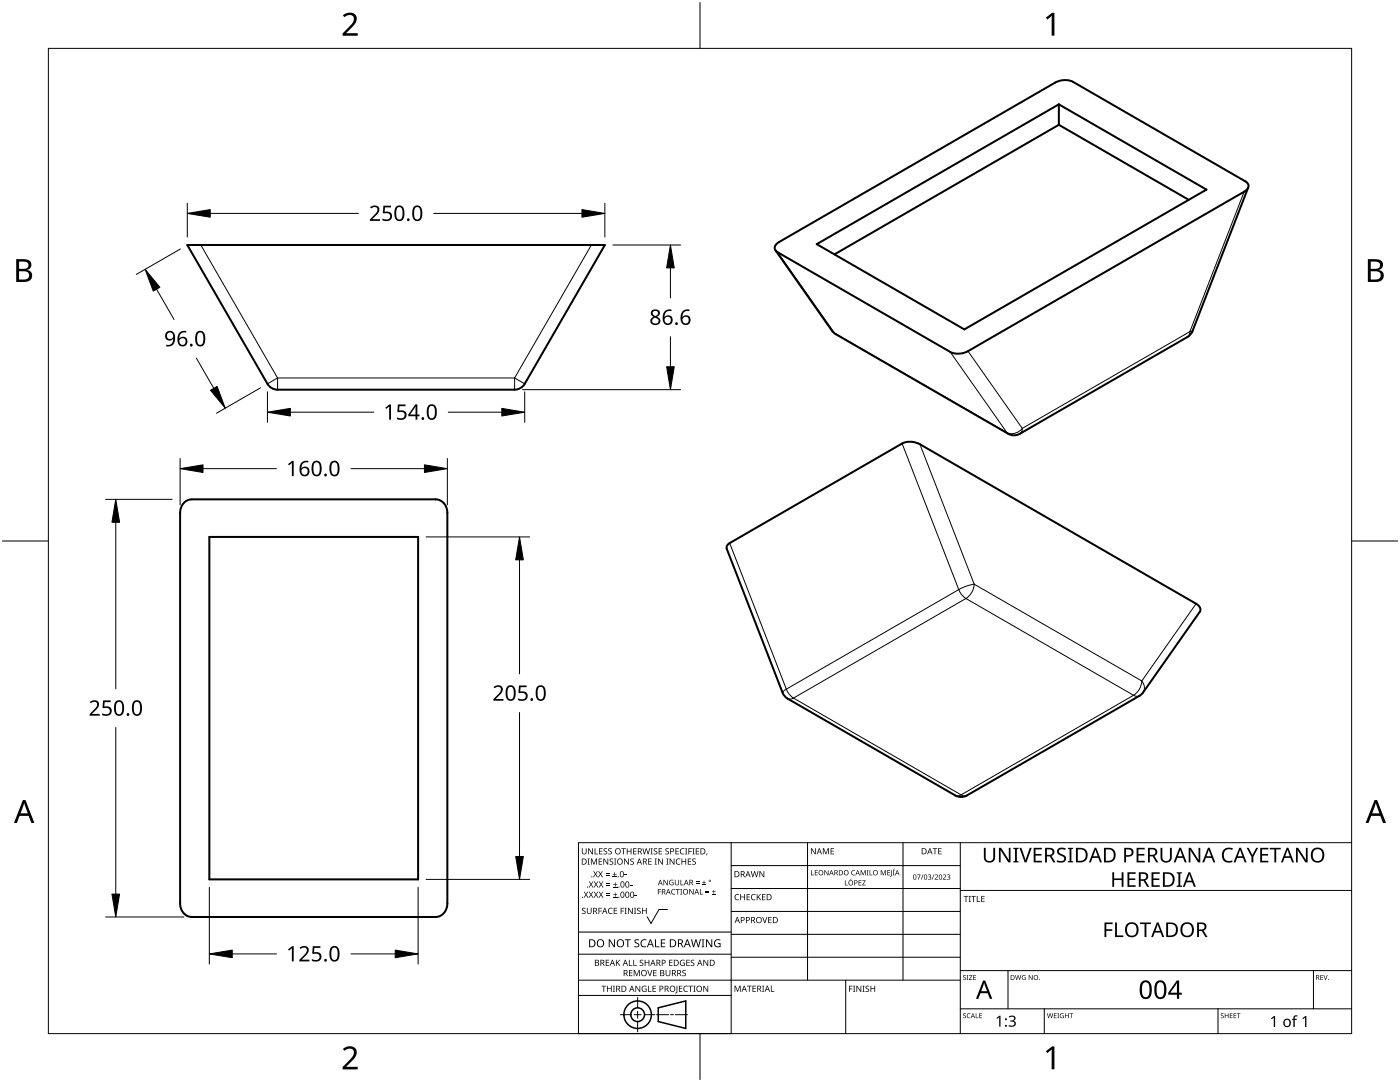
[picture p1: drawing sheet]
<svg xmlns="http://www.w3.org/2000/svg" width="279mm" height="216mm" viewBox="0 0 279 216" stroke-linecap="round" stroke-linejoin="round" font-family="sans-serif">
<g fill="none" stroke="#000" stroke-width=".2">
<path d="M248.3 38.3l-10.8 27.9M40.1 48.9l15.3 26.5M118 48.9l-15.3 26.5M155.2 50.4l11.3 16M55.4 75.4l-2 1.2M55.4 75.4h47.3M55.4 75.4v2.4M102.7 75.4v2.4M102.7 75.4l2 1.2M166 66l.5 .4M166.5 66.4l.3 .3M166.5 66.4l34.4 19.9"/>
<path d="M189.6 70.2l11.3 16.1M193.2 70.1l10.8 15.4M237.5 66.2a1.17 1.17 0 0 1-.5 1M237.5 66.2l-33.5 19.3M238 66.1l-.5 .1M180 88.5l11.3 29.1M183.6 88.6l10.8 28M200.9 86.3l.3 .3M204 85.5a2.61 2.61 0 0 1-3.1 .8M204 85.5a1.17 1.17 0 0 1-.5 1.1M145.6 108.4l11.3 29.1M191.3 117.6l.6 1 .9 .8"/>
<path d="M191.3 117.6l-34.4 19.9M192.8 119.4l33.4 19.3M192.8 119.4l-34.4 19.9M194.4 116.6l-1.4 .3-1.7 .7M194.4 116.6a3.6 3.6 0 0 1-1.6 2.8M194.4 116.6l33.5 19.3M156.9 137.5l.5 .9 1 .9M156.9 137.5l-.6 .4-.1 .3M158.4 139.3a1.17 1.17 0 0 1-1.2 .1M158.4 139.3l33.4 19.3M226.2 138.7a1.17 1.17 0 0 0 1.2 .2M226.2 138.7l-34.4 19.9"/>
<path d="M227.9 135.9a3.6 3.6 0 0 1-1.7 2.8M227.9 135.9a1.96 1.96 0 0 1 .2 2.3M238.7 120.5l-10.8 15.4M191.8 158.6a1.17 1.17 0 0 0 1.2 .1M191.8 158.6a1.17 1.17 0 0 1-1.2 .1"/>
</g>
<path d="M211.3 20.8v4.1M211.3 24.9l25.9 15M211.3 24.9l-44.8 25.9M249.1 37.4l-11.1 28.7-.4 .6-.6 .5-33.5 19.4a2.33 2.33 0 0 1-2.3 0l-34.6-20.1-.6-.5-11.2-16M37.4 48.9h83.3l-16 27.7a2.33 2.33 0 0 1-2 1.2h-47.3a2.33 2.33 0 0 1-2-1.2zM155.1 48.6l55.5-32.1a4 4 0 0 1 3.5-.2l34.5 19.9a1.09 1.09 0 0 1 .6 1.1 1.09 1.09 0 0 1-.9 1l-55.1 31.8a4 4 0 0 1-3.6 .1l-34.6-20a.97 .97 0 0 1 .1-1.6zM163 48.7l48.3-27.9 29.5 17-48.3 27.9zM36.8 100.2l.9-.5 .6-.1h48.6a2.5 2.5 0 0 1 2.4 2.7v78a2.56 2.56 0 0 1-2.4 2.7h-48.6a2.51 2.51 0 0 1-2.4-2.7v-78a2.86 2.86 0 0 1 .9-2.1zM41.8 107.1h41.6v68.4h-41.6zM145.4 108.5l34.6-20a3.9 3.9 0 0 1 3.6 .1l55.1 31.9a1.14 1.14 0 0 1 .7 1.6l-11.3 16.1-.5 .5-34.6 20a2.33 2.33 0 0 1-2.4 0l-33.4-19.3-.6-.5-.4-.7-11.1-28.6v-.7z" fill="none" stroke="#000" stroke-width=".4"/>
<path d="M9.7 9.7h260v196.5h-260z" fill="none" stroke="#000" stroke-width=".2"/>
<path d="M139.7 .5v9.2M.5 108h9.2M269.7 108h9.2M139.7 206.2v9.2" fill="none" stroke="#000" stroke-width=".2"/>
<g fill="#000">
<path d="M68.4 3.1a1.64 1.64 0 0 1 2.8 .4 2.52 2.52 0 0 1-1.2 2.2l-.9 .9h2.3v.5h-3v-.4l1.2-1.2a1.95 1.95 0 0 0 .9-2.2 1.23 1.23 0 0 0-1.8 .1zM208.7 3.5l1.3-.9h.4v4.5h-.5v-4l-.9 .8zM68.4 209.3a1.64 1.64 0 0 1 2.8 .4 2.52 2.52 0 0 1-1.2 2.2l-.9 1h2.3v.5h-3v-.5l1.2-1.2a1.95 1.95 0 0 0 .9-2.1 1.23 1.23 0 0 0-1.8 .1zM208.7 209.8l1.3-1h.4v4.6h-.5v-4l-.9 .7z"/>
<path d="M3.2 51.7h1.3a1.28 1.28 0 0 1 1.7 1.3 1.04 1.04 0 0 1-.8 .9 1.23 1.23 0 0 1 1 1.5 1.23 1.23 0 0 1-1.6 .9h-1.6zM3.8 54.1v1.7h.9a.86 .86 0 0 0 1.1-.9 .86 .86 0 0 0-1.1-.8zM3.8 52.2v1.4h.8a.78 .78 0 0 0 1.1-.7 .78 .78 0 0 0-1.1-.7z"/>
<path d="M273 51.7h1.3a1.28 1.28 0 0 1 1.7 1.3 1.04 1.04 0 0 1-.9 .9 1.23 1.23 0 0 1 1 1.5 1.23 1.23 0 0 1-1.5 .9h-1.6zM273.6 54.1v1.7h.9a.86 .86 0 0 0 1.1-.9 .86 .86 0 0 0-1.2-.8zM273.6 52.2v1.4h.8a.78 .78 0 0 0 1-.7 .78 .78 0 0 0-1.1-.7z"/>
<path d="M4.6 159.6h.5l1.8 4.6h-.6l-.6-1.4h-1.8l-.5 1.4h-.6zM4.8 160.2l-.7 2.1h1.4z"/>
<path d="M274.3 159.6h.5l1.8 4.6h-.6l-.5-1.4h-1.8l-.6 1.4h-.6zM274.6 160.2l-.7 2.1h1.4z"/>
</g>
<g fill="none" stroke="#000" stroke-width=".2">
<path d="M145.9 168.1v38.1h-30.5v-38.1h154.3M145.9 172.7h45.7M145.9 177.3h45.7M161.2 168.1v27.5M180.2 168.1v27.5M191.6 168.1v38.1M191.6 177.7h78.1M115.4 198.6h30.5M115.4 195.6h76.2M115.4 190.4h30.5M115.4 186h30.5M127.3 199v2.1"/>
<path d="M133.2 181.5h-1.7l-1.6 2.8-.7-1.4M145.9 181.9h45.7M145.9 186.4h45.7M145.9 191h45.7M168.8 195.6v10.6M191.6 193.7h78.1M201.2 193.7v7.6M262.1 193.7v7.6M123.8 202.5h2.1M126.6 202.5h1.3M127.3 201.8v1.4M127.3 203.8v2.1"/>
<path d="M128.6 202.5h2.1M131 202.5h2.4M133.8 202.5h.6M134.8 202.5h2.4M191.6 201.3h78.1M208.4 201.3v4.9M243.1 201.3v4.9"/>
</g>
<g fill="#000">
<path d="M116.1 169.3h.2v.8a.32 .32 0 0 0 .3 .3 .32 .32 0 0 0 .3-.3v-.8h.2v.8a.47 .47 0 0 1-.5 .4 .47 .47 0 0 1-.5-.5zM116.5 177.9h.2l.3 .5 .3-.5h.1l-.4 .6 .4 .6h-.1l-.3-.5-.4 .5h-.1l.4-.6zM117.3 171.3h.4l-.1 .1v1l.1 .1h-.4l.1-.1v-1zM117.4 169.3h.2l.6 1v-1h.1v1.2h-.1l-.7-1v1h-.1zM117.5 177.9h.2l.3 .5 .3-.5h.1l-.4 .6 .4 .6h-.1l-.4-.5-.3 .5h-.1l.4-.6zM117.5 175.9h.2l.3 .5 .3-.5h.1l-.4 .6 .5 .6h-.2l-.3-.5-.4 .5h-.1l.4-.6zM117.9 171.3h.3l.3 1 .4-1h.2v1.2h-.1v-1l-.4 1h-.1l-.4-1v1h-.2zM118.7 169.3h.1v1h.6v.2h-.7zM118.4 173.8h.1l.3 .5 .3-.5h.2l-.4 .6 .4 .7h-.1l-.4-.6-.3 .6h-.1l.4-.7zM118.5 177.9h.2l.2 .5 .3-.5h.2l-.4 .6 .4 .6h-.1l-.4-.5-.3 .5h-.1l.4-.6zM118.5 175.9h.2l.3 .5 .3-.5h.1l-.4 .6 .4 .6h-.1l-.3-.5-.4 .5h-.1l.4-.6zM119.5 171.3h.7v.1h-.6v.4h.5v.2h-.5v.4h.6v.1h-.7z"/>
<path d="M119.6 169.3h.6v.1h-.5v.4h.5v.1h-.5v.4h.5v.2h-.6zM119.4 173.8h.1l.3 .5 .3-.5h.2l-.4 .6 .4 .7h-.1l-.4-.6-.3 .6h-.2l.5-.7zM119.5 177.9h.1l.3 .5 .3-.5h.2l-.4 .6 .4 .6h-.1l-.4-.5-.3 .5h-.1l.4-.6zM119.5 175.9h.2l.3 .5 .3-.5h.1l-.4 .6 .4 .6h-.1l-.4-.5-.3 .5h-.1l.4-.6zM120.9 174.6h.8v.1h-.8zM120.9 174.2h.8v.1h-.8zM121 178.7h.8v.1h-.8zM121 178.3h.8v.1h-.8zM121 176.6h.8v.1h-.8zM121 176.3h.8v.1h-.8zM120.5 169.4l.4-.1h.3l-.1 .1a.25 .25 0 0 0-.4-.1 .25 .25 0 0 0 0 .4 .4 .4 0 0 1 .5 .3 .4 .4 0 0 1-.3 .5 .4 .4 0 0 1-.5-.2h.2a.27 .27 0 0 0 .4-.1 .27 .27 0 0 0-.3-.3l-.2-.2zM120.4 171.3h.2l.6 1v-1h.2v1.2h-.2l-.6-1v1h-.2z"/>
<path d="M121.4 169.4l.5-.1h.2v.1a.25 .25 0 0 0-.4-.1 .25 .25 0 0 0 0 .4 .4 .4 0 0 1 .4 .3 .4 .4 0 0 1-.2 .5 .4 .4 0 0 1-.5-.2h.1a.27 .27 0 0 0 .5-.1 .27 .27 0 0 0-.4-.3l-.2-.2zM122.3 174.9h.8v.2h-.8zM122.4 179h.8v.1h-.8zM122.4 177h.8v.1h-.8zM121.7 171.4l.4-.1 .3 .1-.1 .1a.25 .25 0 0 0-.4-.1 .25 .25 0 0 0 0 .4 .4 .4 0 0 1 .5 .3 .4 .4 0 0 1-.3 .5 .4 .4 0 0 1-.5-.3l.2 .1a.27 .27 0 0 0 .4-.2 .27 .27 0 0 0-.3-.3l-.2-.2zM122.6 174h.1v.4h.4v.1h-.4v.4h-.1v-.4h-.3v-.1h.3zM122.7 178.1h.1v.4h.4v.1h-.4v.3h-.1v-.3h-.3v-.1h.3zM122.7 176.1h.2v.3h.3v.2h-.3v.3h-.2v-.3h-.3v-.2h.3zM122.5 171.3h.5l-.2 .1v1l.2 .1h-.5l.2-.1v-1zM124 169.3h.9v.1h-.4v1.1h-.1v-1.1h-.4zM124.7 174.5h.4v.2h-.4zM124.6 171.3h.1l.7 1v-1h.1v1.2h-.2l-.6-1v1h-.1z"/>
<path d="M125.7 176.6h.5v.1h-.5zM125.1 169.3h.1v.5h.7v-.5h.1v1.2h-.1v-.6h-.7v.6h-.1zM125.8 171.4l.5-.1 .2 .1v.1a.25 .25 0 0 0-.4-.1 .25 .25 0 0 0 0 .4 .4 .4 0 0 1 .4 .3 .4 .4 0 0 1-.2 .5 .4 .4 0 0 1-.5-.3l.1 .1a.27 .27 0 0 0 .5-.2 .27 .27 0 0 0-.4-.3l-.2-.2zM126.7 178.6h.4v.2h-.4zM126.4 169.3h.6v.1h-.5v.4h.5v.1h-.5v.4h.5v.2h-.6zM128.2 169.3h.2l.2 1 .3-1h.2l.2 1 .3-1h.1l-.3 1.2h-.1l-.3-1.1-.3 1.1h-.2zM129.4 171.3h.6v.1h-.5v.4h.5v.2h-.5v.4h.5v.1h-.6zM129.8 169.3h.5l-.2 .1v1l.2 .1h-.5l.2-.1v-1zM130.7 171.3h.4l-.1 .1v1l.1 .1h-.4l.1-.1v-1zM130.5 169.4l.4-.1h.3l-.1 .1a.25 .25 0 0 0-.4-.1 .25 .25 0 0 0 0 .4 .4 .4 0 0 1 .5 .3 .4 .4 0 0 1-.3 .5 .4 .4 0 0 1-.5-.2h.2a.27 .27 0 0 0 .4-.1 .27 .27 0 0 0-.3-.3l-.2-.2zM131.3 177.4h.6v.1h-.5v.4h.5v.1h-.5v.5h-.1zM131.4 169.3h.7v.1h-.5v.4h.5v.1h-.5v.4h.5v.2h-.7z"/>
<path d="M131.3 171.3h.2l.7 1-.1-1h.2v1.2h-.2l-.6-1v1h-.2zM132.4 175.6h.2l.6 .9v-.9h.1v1h-.2l-.6-.9v.9h-.1zM133 171.3h.4l-.1 .1v1l.1 .1h-.4l.1-.1v-1zM132.8 169.4l.4-.1h.3l-.1 .1a.25 .25 0 0 0-.3-.1 .25 .25 0 0 0 0 .4 .4 .4 0 0 1 .4 .3 .4 .4 0 0 1-.3 .5 .4 .4 0 0 1-.4-.2h.1a.27 .27 0 0 0 .5-.1 .27 .27 0 0 0-.4-.3l-.2-.2zM133.7 175.7l.5-.2 .2 .1v.1a.45 .45 0 0 0-.7 .4 .45 .45 0 0 0 .6 .4v-.3h-.2v-.1h.3v.5a.6 .6 0 0 1-.8-.1 .6 .6 0 0 1 .1-.8zM134.1 177.5l.4-.1h.3l-.1 .2a.44 .44 0 0 0-.6 .4 .44 .44 0 0 0 .6 .3 .52 .52 0 0 1-.7 0 .52 .52 0 0 1 .1-.8zM133.6 171.3h.2l.7 1v-1h.1v1.2h-.2l-.6-1v1h-.2zM134.9 177.4h.8v.1h-.4v1h-.1v-1h-.3zM135 171.5l.5-.2 .3 .1-.1 .1a.49 .49 0 0 0-.7 .4 .49 .49 0 0 0 .7 .5 .52 .52 0 0 1-.6 0 .52 .52 0 0 1-.2-.6zM134.8 169.3h.7v.1h-.6v.4h.5v.1h-.5v.4h.6v.2h-.7zM134.7 175.6h.1v.7a.28 .28 0 0 0 .3 .2 .28 .28 0 0 0 .3-.2v-.7h.1v.7a.42 .42 0 0 1-.4 .4 .42 .42 0 0 1-.4-.4zM135.8 175.6h.1v.9h.5v.1h-.6z"/>
<path d="M135.8 177.4h.3l-.1 .1v.9l.1 .1h-.3l.1-.1v-.9zM135.8 169.4l.5-.2 .3 .1-.1 .1a.49 .49 0 0 0-.7 .5 .49 .49 0 0 0 .8 .4 .52 .52 0 0 1-.7 .1 .52 .52 0 0 1-.2-.6zM136 171.3h.2v.5h.6v-.5h.1v1.2h-.1v-.5h-.6v.5h-.2zM136.7 169.3h.5l-.2 .1v1l.2 .1h-.5l.2-.1v-1zM137.4 169.3h.7v.1h-.6v.4h.5v.2h-.5v.5h-.1zM137.3 171.3h.6v.1h-.5v.4h.5v.2h-.5v.4h.5v.1h-.6zM137.6 177.4h.1l.6 .9v-.9h.1v1.1h-.1l-.6-.9v.9h-.1zM138.2 169.3h.4l-.1 .1v1l.1 .1h-.4l.1-.1v-1zM138.9 176.2h.7v.1h-.7zM138.9 175.9h.7v.1h-.7zM138.2 171.4l.4-.1 .3 .1-.1 .1a.25 .25 0 0 0-.4-.1 .25 .25 0 0 0 0 .4 .4 .4 0 0 1 .5 .3 .4 .4 0 0 1-.3 .5 .4 .4 0 0 1-.5-.3l.2 .1a.27 .27 0 0 0 .4-.2 .27 .27 0 0 0-.3-.3l-.2-.2zM138.9 169.3h.6v.1h-.5v.4h.5v.1h-.5v.4h.5v.2h-.6z"/>
<path d="M139.7 177.4h.1v1h.5v.1h-.6zM140.1 176.5h.8v.1h-.8zM140.4 175.7h.2v.3h.3v.2h-.3v.3h-.2v-.3h-.3v-.2h.3zM140.8 178h.7v.2h-.7zM140.8 177.7h.7v.1h-.7zM141 170.3h.2l-.3 .4zM142.1 178.4h.7v.1h-.7zM142.4 177.6h.1v.3h.3v.1h-.3v.3h-.1v-.3h-.3v-.1h.3zM146.8 178.6l.4-.2 .3 .1v.1a.49 .49 0 0 0-.7 .4 .49 .49 0 0 0 .7 .5 .52 .52 0 0 1-.7 0 .52 .52 0 0 1-.2-.6zM147.7 178.4h.2v.5h.6v-.5h.2v1.2h-.2v-.5h-.6v.5h-.2zM149 178.4h.7v.1h-.5v.4h.4v.2h-.4v.4h.5v.1h-.7zM150 178.6l.5-.2 .3 .1-.1 .1a.49 .49 0 0 0-.7 .4 .49 .49 0 0 0 .8 .5 .52 .52 0 0 1-.7 0 .52 .52 0 0 1-.2-.6z"/>
<path d="M149.8 173.8h.2l.2 1.1 .3-1.1h.2l.3 1.1 .2-1.1h.2l-.3 1.2h-.2l-.3-1-.3 1h-.1zM151 178.4h.2v.6l.5-.6h.2l-.5 .5 .5 .7h-.2l-.4-.6-.1 .6h-.2zM151.6 173.8h.1l.7 1v-1h.1v1.2h-.2l-.6-1v1h-.1zM152.1 178.4h.7v.1h-.6v.4h.5v.2h-.5v.4h.6v.1h-.7zM161.9 173.6h.1v.9h.4v.2h-.5zM161.8 169.3h.2l.7 1v-1h.1v1.2h-.2l-.6-1v1h-.2zM162.6 173.6h.6v.2h-.5v.3h.5v.1h-.5v.3h.5v.2h-.6zM164.2 169.3h.2l.4 .9 .4-.9h.2v1.2h-.1v-1.1l-.4 1.1h-.1l-.4-1.1v1.1h-.2zM164.5 173.6h.2l.5 .9v-.9h.1v1.1h-.1l-.6-.9v.9h-.1zM165.8 169.3h.6v.1h-.5v.4h.5v.1h-.5v.4h.5v.2h-.6zM168.6 175.7h.2v.9h.4v.1h-.6zM169.8 175.3l.2 .1-.3 .2z"/>
<path d="M170 173.8l.4-.2 .3 .1-.1 .1a.41 .41 0 0 0-.6 .4 .41 .41 0 0 0 .6 .3 .48 .48 0 0 1-.7 0 .48 .48 0 0 1 .1-.7zM171.4 175.7h.5v.1h-.4v.3h.4v.1h-.4v.4h.4v.1h-.5zM171.8 173.6h.2l.3 .9 .3-.9h.2v1.1h-.1v-.9l-.5 .9-.3-.9v.9h-.1zM172.1 175.7h.7l-.6 .9h.6v.1h-.7l.5-.9h-.5zM173 173.6h.3l-.1 .1v.9l.1 .1h-.3l.1-.1v-.9zM173.5 173.6h.2v.9h.4v.2h-.6zM175.8 173.6h.2l.3 .9 .3-.9h.2v1.1h-.1v-.9l-.5 .9-.3-.9v.9h-.1zM177.1 173.6h.5v.2h-.4v.3h.4v.1h-.4v.3h.4v.2h-.5zM177.9 173.6h.1v1.1l-.3 .2-.1-.1 .3-.1zM178.4 173.3h.2l-.3 .3zM178.2 173.6h.3l-.1 .1v.9l.1 .1h-.3l.1-.1v-.9zM183 174.5h.7l-.4 1h-.2l.5-.9h-.6z"/>
<path d="M184.2 174.5h.1l-.4 1h-.1zM185.2 174.6a.32 .32 0 0 1 .5-.1 .32 .32 0 0 1 0 .5h-.1a.32 .32 0 0 1 .2 .4 .32 .32 0 0 1-.5 .1l-.1-.1a.26 .26 0 0 0 .4 .1 .26 .26 0 0 0 0-.4l-.3-.2a.23 .23 0 0 0 .4 0 .23 .23 0 0 0-.1-.4 .23 .23 0 0 0-.3 .2zM186.3 174.5h.2l-.4 1h-.1zM186.1 169.3h.9v.1h-.3v1.1h-.2v-1.1h-.4zM186.5 174.6a.37 .37 0 0 1 .6 0 .37 .37 0 0 1-.2 .6l-.2 .2h.5v.1h-.7l.3-.4a.27 .27 0 0 0 .3-.3 .27 .27 0 0 0-.4-.2zM187.2 169.3h.7v.1h-.5v.4h.5v.1h-.5v.4h.5v.2h-.7zM188.2 174.6a.37 .37 0 0 1 .6 0 .37 .37 0 0 1-.3 .6l-.2 .2h.5v.1h-.6l.2-.4a.27 .27 0 0 0 .3-.3 .27 .27 0 0 0-.4-.2zM189 174.6a.32 .32 0 0 1 .5-.1 .32 .32 0 0 1 0 .5h-.1a.32 .32 0 0 1 .2 .4 .32 .32 0 0 1-.5 .1l-.1-.1a.26 .26 0 0 0 .4 .1 .26 .26 0 0 0 0-.4l-.3-.2a.23 .23 0 0 0 .4 0 .23 .23 0 0 0-.1-.4 .23 .23 0 0 0-.3 .2zM192.3 178.8h.9v.1h-.3v1.1h-.2v-1.1h-.4zM193.3 178.8h.5l-.2 .1v1l.2 .1h-.5l.2-.1v-1zM193.8 178.8h1v.1h-.4v1.1h-.2v-1.1h-.4zM194.9 178.8h.2v1.1h.5v.1h-.7z"/>
<path d="M195.8 178.8h.7v.1h-.5v.4h.5v.1h-.5v.5h.5v.1h-.7zM196.3 169.2h.4v1.9a.76 .76 0 0 0 .8 .7 .76 .76 0 0 0 .7-.7v-1.9h.4v1.9a1.12 1.12 0 0 1-1.1 1 1.12 1.12 0 0 1-1.2-1.1zM199.4 169.2h.4l1.5 2.4v-2.4h.4v2.9h-.5l-1.5-2.4v2.4h-.3zM202.2 169.2h1.1v.2l-.4 .1v2.3l.4 .1v.2h-1.1v-.2l.4-.1v-2.3l-.4-.1zM203.4 169.2h.4l.9 2.5 .8-2.5h.4l-1 2.9h-.4zM206.3 169.2h1.6v.3h-1.2v.9h1.2v.3h-1.2v1.1h1.2v.3h-1.6zM211.1 169.4a1.38 1.38 0 0 1 1.6-.1l-.1 .3-.4-.1a.52 .52 0 0 0-.7 0 .52 .52 0 0 0 0 .7l.3 .2a.9 .9 0 0 1 .9 1.1 .9 .9 0 0 1-1.2 .6l-.6-.1v-.4a1.03 1.03 0 0 0 1.5-.2 1.04 1.04 0 0 0-1-.8 .77 .77 0 0 1-.3-1.2zM213.1 169.2h1.1v.2l-.4 .1v2.3l.4 .1v.2h-1.1v-.2l.4-.1v-2.3l-.4-.1zM222 174h.3v1.3h1.5v-1.3h.4v3h-.4v-1.4h-1.5v1.4h-.3zM225 174h1.6v.4h-1.2v.9h1.2v.3h-1.2v1h1.2v.4h-1.6zM226.8 169.2h1.7v.3h-1.3v.9h1.2v.3h-1.2v1.1h1.3v.3h-1.7zM229.8 174h1.6v.4h-1.2v.9h1.2v.3h-1.2v1h1.2v.4h-1.6z"/>
<path d="M231.6 169.2h.4v1.9a.76 .76 0 0 0 .7 .7 .76 .76 0 0 0 .8-.7v-1.9h.4v1.9a1.12 1.12 0 0 1-1.2 1 1.12 1.12 0 0 1-1.1-1.1zM234.8 174h1.1v.3h-.4v2.4l.4 .1v.2h-1.1v-.2l.4-.1v-2.4h-.4zM237.2 169.2h.5l1.5 2.4v-2.4h.3v2.9h-.4l-1.5-2.4v2.4h-.4zM244.2 169.5a1.63 1.63 0 0 1 1.9-.2l-.2 .3a1.14 1.14 0 0 0-1.4 .1 1.14 1.14 0 0 0-.2 1.4 1.11 1.11 0 0 0 1.6 .6v.3a1.5 1.5 0 0 1-1.8-.3 1.5 1.5 0 0 1-.1-1.9zM248.8 169.2h.4l.7 1.4 .8-1.4h.4l-1 1.8v1.1h-.3v-1.1zM251.5 169.2h1.6v.3h-1.2v.9h1.2v.3h-1.2v1.1h1.2v.3h-1.6zM253.4 169.2h2.2v.3h-.9v2.6h-.4v-2.6h-.9zM258.7 169.2h.4l1.5 2.4v-2.4h.4v2.9h-.5l-1.5-2.4v2.4h-.3zM116.2 181.3l.4-.2 .3 .1-.1 .1a.25 .25 0 0 0-.4-.1 .25 .25 0 0 0 0 .4 .4 .4 0 0 1 .5 .3 .4 .4 0 0 1-.3 .5 .4 .4 0 0 1-.5-.2h.2a.27 .27 0 0 0 .4-.1 .27 .27 0 0 0-.3-.3l-.2-.2zM117.1 181.1h.2v.8a.32 .32 0 0 0 .3 .3 .32 .32 0 0 0 .3-.3v-.8h.2v.8a.47 .47 0 0 1-.5 .5 .47 .47 0 0 1-.5-.5zM119.4 181.1h.7v.2h-.5v.4h.5v.1h-.5v.6h-.2zM120 196.7h1v.1h-.4v1.1h-.2v-1.1h-.4z"/>
<path d="M120.9 191.5h.7v.1h-.6v.4h.5v.2h-.5v.4h.6v.1h-.7zM121.5 181.3l.4-.2 .4 .1-.1 .1a.49 .49 0 0 0-.7 .5 .49 .49 0 0 0 .7 .4 .52 .52 0 0 1-.6 .1 .52 .52 0 0 1-.3-.6zM121.1 196.7h.2v.5h.6v-.5h.2v1.2h-.2v-.6h-.6v.6h-.2zM121.5 187.4h.2l.9 1.3v-1.3h.1v1.6h-.2l-.8-1.3v1.3h-.2zM122.3 196.7h.4l-.1 .1v1l.1 .1h-.4l.2-.1v-1zM122.5 181.1h.7v.2h-.6v.4h.5v.1h-.5v.4h.6v.2h-.7zM122.9 191.5h.2v.6l.5-.6h.2l-.5 .5 .5 .7h-.2l-.4-.6-.1 .6h-.2zM123.9 181.1h.6v.2h-.5v.4h.5v.1h-.5v.6h-.1zM124.7 181.1h.4l-.2 .2v.9l.2 .2h-.4l.1-.2v-.9zM124.7 187.4h1.2v.2h-.5v1.4h-.2v-1.4h-.5zM125.5 191.5h.2v1.1h.5v.1h-.7zM125.5 193.6h.7v.1h-.5v.4h.5v.1h-.5v.4h.5v.2h-.7z"/>
<path d="M125.3 181.1h.2l.7 1.1-.1-1.1h.2v1.3h-.2l-.6-1v1h-.2zM126.4 191.5h.1v1.1h.6v.1h-.7zM126.5 181.1h.5l-.2 .2v.9l.2 .2h-.5l.2-.2v-.9zM126.5 193.6h.2l.4 1 .4-1h.2v1.2h-.2v-1.1l-.4 1.1h-.1l-.4-1.1v1.1h-.1zM126.7 187.6l.3-.2 .6 .1-.2 .1a.33 .33 0 0 0-.6 .2 .33 .33 0 0 0 .4 .4 .47 .47 0 0 1 .4 .6 .47 .47 0 0 1-.7 .2h-.3v-.2h.2a.35 .35 0 0 0 .6-.2 .35 .35 0 0 0-.5-.4l-.3-.2zM126.8 196.7h.2l.6 1v-1h.2v1.2h-.2l-.7-1 .1 1h-.2zM127.2 181.3l.4-.2 .3 .1-.1 .1a.25 .25 0 0 0-.4-.1 .25 .25 0 0 0 0 .4 .4 .4 0 0 1 .5 .3 .4 .4 0 0 1-.3 .5 .4 .4 0 0 1-.5-.2h.2a.27 .27 0 0 0 .4-.1 .27 .27 0 0 0-.3-.3l-.2-.2zM127.7 191.6l.4-.1 .3 .1-.1 .1a.25 .25 0 0 0-.3-.1 .25 .25 0 0 0 0 .4 .4 .4 0 0 1 .4 .3 .4 .4 0 0 1-.3 .5 .4 .4 0 0 1-.4-.3l.1 .1a.27 .27 0 0 0 .5-.2 .27 .27 0 0 0-.4-.3l-.2-.2zM128 187.6l.6-.2 .4 .1-.1 .2a.63 .63 0 0 0-.9 .5 .63 .63 0 0 0 1 .6v.2a.83 .83 0 0 1-1.1-.3 .83 .83 0 0 1 .1-1.1zM128.2 196.8l.6-.1 .2 .1v.1a.5 .5 0 0 0-.8 .4 .5 .5 0 0 0 .7 .5v-.4h-.3v-.1h.4v.6a.66 .66 0 0 1-.8-.2 .66 .66 0 0 1 0-.9zM128.1 181.1h.2v.6h.6v-.6h.2v1.3h-.2v-.6h-.6v.6h-.2zM129.2 193.6h.1l.4 1 .3-1h.2l-.4 1.2h-.2z"/>
<path d="M129.3 196.7h.2v1.1h.5v.1h-.7zM128.7 191.5h.1v.5h.6v-.5h.2v1.2h-.2v-.5h-.6v.5h-.1zM130.7 187.4h.2v1.4h.7v.2h-.9zM130.2 196.7h.7v.1h-.5v.4h.5v.1h-.5v.5h.5v.1h-.7zM130.4 193.6h.6v.1h-.5v.4h.5v.1h-.5v.4h.5v.2h-.6zM131.9 187.4h.9v.2h-.7v.5h.6v.2h-.6v.5h.7v.2h-.9zM132.8 193.6h.2v.7a.32 .32 0 0 0 .3 .4 .32 .32 0 0 0 .3-.4v-.7h.2v.7a.47 .47 0 0 1-.5 .5 .47 .47 0 0 1-.5-.5zM133.5 191.5h.7v.1h-.5v.4h.5v.2h-.5v.4h.5v.1h-.7zM135 196.7h.2v1.3l-.1 .2h-.3l-.1-.1 .3-.2zM135.5 196.7h.7v.1h-.5v.4h.4v.1h-.4v.5h.5v.1h-.7zM135.8 191.7l.5-.2 .4 .1-.1 .1a.5 .5 0 0 0-.8 .4 .5 .5 0 0 0 .7 .5v-.4h-.2v-.1h.4v.6a.66 .66 0 0 1-.9-.1 .66 .66 0 0 1 0-.9zM136.2 193.7l.4-.2 .3 .1-.1 .1a.25 .25 0 0 0-.4-.1 .25 .25 0 0 0 0 .4 .4 .4 0 0 1 .5 .3 .4 .4 0 0 1-.3 .5 .4 .4 0 0 1-.5-.2h.2a.27 .27 0 0 0 .5-.1 .27 .27 0 0 0-.4-.3l-.2-.2z"/>
<path d="M136.5 196.8l.5-.1 .3 .1-.1 .1a.49 .49 0 0 0-.7 .4 .49 .49 0 0 0 .8 .4 .52 .52 0 0 1-.7 .1 .52 .52 0 0 1-.2-.6zM137 191.5h.6v.1h-.5v.4h.5v.2h-.5v.4h.5v.1h-.6zM137.4 196.7h.9v.1h-.4v1.1h-.1v-1.1h-.4zM137.9 191.6l.4-.1 .3 .1-.1 .1a.25 .25 0 0 0-.4-.1 .25 .25 0 0 0 0 .4 .4 .4 0 0 1 .5 .3 .4 .4 0 0 1-.3 .5 .4 .4 0 0 1-.5-.3l.2 .1a.27 .27 0 0 0 .4-.2 .27 .27 0 0 0-.3-.3l-.2-.2zM138.4 196.7h.4l-.1 .1v1l.1 .1h-.4l.1-.1v-1zM137.9 187.4h.2l.3 1.4 .4-1.4h.2l.4 1.4 .3-1.4h.2l-.4 1.6h-.2l-.4-1.3-.4 1.3h-.2zM140 187.4h.6l-.2 .2v1.3l.2 .1h-.6l.2-.1v-1.3zM140.4 196.7h.1l.7 1v-1h.1v1.2h-.1l-.7-1v1h-.1zM140.4 191.5h.2l.6 1v-1h.1v1.2h-.1l-.7-1v1h-.1zM140.9 187.4h.2l.9 1.3v-1.3h.1v1.6h-.2l-.8-1.3v1.3h-.2zM142.7 187.6l.7-.2 .4 .1-.1 .2a.65 .65 0 0 0-1 .5 .65 .65 0 0 0 .9 .6v-.4h-.3v-.2h.5v.7a.86 .86 0 0 1-1.1-.1 .86 .86 0 0 1 0-1.2zM146.6 196.7h.2l.4 1 .4-1h.2v1.2h-.1v-1.1l-.4 1.1h-.2l-.4-1.1v1.1h-.1z"/>
<path d="M149.1 196.7h.9v.1h-.4v1.1h-.1v-1.1h-.4zM150.2 196.7h.7v.1h-.6v.4h.5v.1h-.5v.5h.6v.1h-.7zM152.1 183h.2l.3 1 .4-1h.1l-.4 1.2h-.1zM152.1 196.7h.4l-.1 .1v1l.1 .1h-.4l.1-.1v-1zM153.8 196.7h.2v1.1h.5v.1h-.7zM153.3 183h.7v.1h-.5v.4h.5v.1h-.5v.5h.5v.1h-.7zM169.5 196.7h.6v.1h-.5v.5h.5v.1h-.5v.5h-.1zM170.2 196.7h.5l-.2 .1v1l.2 .1h-.5l.2-.1v-1zM170.9 196.7h.2l.6 1v-1h.2v1.2h-.2l-.6-1v1h-.2zM172.1 196.7h.5l-.2 .1v1l.2 .1h-.5l.2-.1v-1zM172.8 196.8l.4-.1h.2v.2a.25 .25 0 0 0-.4-.1 .25 .25 0 0 0 0 .4 .4 .4 0 0 1 .5 .3 .4 .4 0 0 1-.3 .4 .4 .4 0 0 1-.5-.2l.2 .1a.27 .27 0 0 0 .4-.2 .27 .27 0 0 0-.3-.3l-.3-.2zM173.7 196.7h.2v.5h.6v-.5h.2v1.2h-.2v-.6h-.6v.6h-.2z"/>
<path d="M192.2 194.7l.4-.1h.2l-.1 .1a.24 .24 0 0 0-.3 0 .24 .24 0 0 0-.1 .3 .24 .24 0 0 0 .4 .1 .31 .31 0 0 1 0 .4 .31 .31 0 0 1-.5-.1 .24 .24 0 0 0 .3 .1 .24 .24 0 0 0 .1-.3l-.4-.3zM192.9 194.6h.4l-.1 .1v.7l.1 .1h-.4l.1-.1v-.7zM193.4 194.6h.6l-.5 .8h.6v.1h-.7l.5-.8h-.5zM194.2 194.6h.6v.1h-.4v.3h.4v.1h-.4v.3h.4v.1h-.6zM202.6 194.6h.1l.2 .8 .2-.8h.2l.2 .8 .2-.8h.1l-.2 .9h-.2l-.2-.8-.2 .8h-.2zM204 194.7l.4-.1h.3l-.1 .1a.4 .4 0 0 0-.6 .4 .4 .4 0 0 0 .6 .3v-.3l-.2-.1h.3v.5a.53 .53 0 0 1-.7-.1 .53 .53 0 0 1 0-.7zM205.3 194.6h.1l.6 .8v-.8h.1v.9h-.2l-.5-.8v.8h-.1zM220.4 184.1h1.6v.3h-1.2v1h1.2v.3h-1.2v1.3h-.4zM222.5 184.1h.4v2.6h1.3v.3h-1.7zM227.5 184.1h2.2v.3h-.9v2.6h-.4v-2.6h-.9zM263.5 194.6h.6v.1h-.5v.3h.4v.1h-.4v.3h.5v.1h-.6zM264.1 194.6h.2l.2 .8 .3-.8h.2l-.4 .9h-.1z"/>
<path d="M192.2 202.3l.4-.1h.2l-.1 .1a.24 .24 0 0 0-.3 0 .24 .24 0 0 0-.1 .3 .24 .24 0 0 0 .4 .1 .31 .31 0 0 1 0 .5 .31 .31 0 0 1-.5-.2 .24 .24 0 0 0 .3 .1 .24 .24 0 0 0 .1-.3l-.4-.2zM193.1 202.3l.3-.1h.3l-.1 .1a.39 .39 0 0 0-.5 .4 .39 .39 0 0 0 .5 .3 .46 .46 0 0 1-.6 0 .46 .46 0 0 1 .1-.7zM194.7 202.2h.1v.8h.5v.2h-.6zM195.4 202.2h.6v.1h-.4v.3h.4v.1h-.4v.4h.4v.1h-.6zM198.9 203.1l.6-.4h.2v2.2h-.3v-1.9l-.4 .3zM201.3 202.9a.73 .73 0 0 1 .9-.3 .73 .73 0 0 1 .4 .8l-.4 .3a.62 .62 0 0 1 .5 .8 .62 .62 0 0 1-.8 .4l-.6-.1v-.3l.3 .1a.49 .49 0 0 0 .7 0 .49 .49 0 0 0 0-.7l-.7-.1v-.2a.46 .46 0 0 0 .7 0 .46 .46 0 0 0-.1-.7h-.3l-.5 .2zM209 202.2h.1l.2 .8 .2-.8h.1l.3 .8 .2-.8h.1l-.3 1h-.1l-.2-.9-.3 .9h-.1zM210.3 202.2h.6v.1h-.4v.3h.3v.1h-.3v.4h.4v.1h-.6zM211 202.2h.4l-.2 .1v.8l.2 .1h-.4l.1-.1v-.8zM211.6 202.3l.7-.1-.1 .1a.4 .4 0 0 0-.6 .4 .4 .4 0 0 0 .6 .3v-.2l-.2-.2h.3v.5a.53 .53 0 0 1-.7-.1 .53 .53 0 0 1 0-.7zM212.5 202.2h.2v.4h.5v-.4h.1v1h-.1v-.5h-.5v.5h-.2zM213.4 202.2h.8v.1h-.3v.9h-.2v-.9h-.3z"/>
<path d="M243.7 202.3l.3-.1h.2v.1a.24 .24 0 0 0-.3 0 .24 .24 0 0 0-.1 .3 .24 .24 0 0 0 .3 .1 .31 .31 0 0 1 0 .5 .31 .31 0 0 1-.5-.2 .24 .24 0 0 0 .4 .1 .24 .24 0 0 0 0-.3l-.3-.2zM244.4 202.2h.2v.4h.5v-.4h.1v1h-.1v-.5h-.5v.5h-.2zM245.4 202.2h.6v.1h-.4v.3h.4v.1h-.4v.4h.4v.1h-.6zM246.2 202.2h.5v.1h-.4v.3h.4v.1h-.4v.4h.4v.1h-.5zM246.8 202.2h.8v.1h-.3v.9h-.2v-.9h-.3zM253.7 203.2l.6-.5h.2v2.2h-.3v-1.9l-.4 .4zM258.2 202.7l.3-.1h.5l-.1 .3-.4-.1-.1 .2v.3h.4v.2h-.4v1.4h-.3v-1.4h-.3l.3-.2zM259.9 203.2l.6-.5h.2v2.2h-.2v-1.9l-.5 .4z"/>
<path d="M116.1 171.3h.4a.61 .61 0 0 1 .6 .6 .61 .61 0 0 1-.6 .6h-.4zM116.3 171.4v1h.1a.48 .48 0 0 0 .5-.5 .48 .48 0 0 0-.4-.5z"/>
<path d="M122.7 169.9a.61 .61 0 0 1 1.2 0 .61 .61 0 0 1-1.2 0zM122.9 169.9a.45 .45 0 0 0 .9 0 .45 .45 0 0 0-.9 0z"/>
<path d="M123.1 171.9a.61 .61 0 0 1 1.2 0 .61 .61 0 0 1-1.2 0zM123.3 171.9a.45 .45 0 0 0 .9 0 .45 .45 0 0 0-.9 0z"/>
<path d="M123.9 173.9a.5 .5 0 0 1 .6 .1 .5 .5 0 0 1 0 .7 .44 .44 0 0 1-.6 .3 .44 .44 0 0 1-.2-.6zM123.9 174a.48 .48 0 0 0-.1 .6 .48 .48 0 0 0 .5 .3v-.8l-.1-.1z"/>
<path d="M124 178a.5 .5 0 0 1 .6 .1 .5 .5 0 0 1 0 .6 .44 .44 0 0 1-.6 .4 .44 .44 0 0 1-.2-.6zM124.1 178.1a.48 .48 0 0 0-.2 .6 .48 .48 0 0 0 .5 .3v-.8l-.1-.2z"/>
<path d="M124 176a.5 .5 0 0 1 .6 .1 .5 .5 0 0 1 0 .6 .44 .44 0 0 1-.6 .4 .44 .44 0 0 1-.2-.7zM124.1 176.1a.48 .48 0 0 0-.2 .5 .48 .48 0 0 0 .5 .3v-.7l-.1-.2z"/>
<path d="M124.9 178a.5 .5 0 0 1 .7 .1 .5 .5 0 0 1 0 .6 .44 .44 0 0 1-.6 .4 .44 .44 0 0 1-.2-.6zM125 178.1a.48 .48 0 0 0-.1 .6 .48 .48 0 0 0 .4 .3l.1-.8-.2-.2z"/>
<path d="M124.9 176a.5 .5 0 0 1 .7 .1 .5 .5 0 0 1 0 .6 .44 .44 0 0 1-.6 .4 .44 .44 0 0 1-.2-.7zM125 176.1a.48 .48 0 0 0-.1 .5 .48 .48 0 0 0 .5 .3v-.7l-.1-.2z"/>
<path d="M125.9 178a.5 .5 0 0 1 .6 .1 .5 .5 0 0 1 0 .6 .44 .44 0 0 1-.5 .4 .44 .44 0 0 1-.2-.6zM126 178.1a.48 .48 0 0 0-.2 .6 .48 .48 0 0 0 .5 .3l.1-.8-.2-.2z"/>
<path d="M127.3 169.3h.3a.35 .35 0 0 1 .5 .2 .35 .35 0 0 1-.3 .4l.4 .6h-.2l-.3-.5h-.3v.5h-.1zM127.4 169.4v.4h.2a.23 .23 0 0 0 .3-.2 .23 .23 0 0 0-.3-.2z"/>
<path d="M127.5 171.3h.2l.4 1.2h-.1l-.2-.4h-.4l-.2 .4h-.1zM127.6 171.5l-.2 .5h.4z"/>
<path d="M128.3 171.3h.3a.35 .35 0 0 1 .5 .2 .35 .35 0 0 1-.3 .5l.4 .5h-.2l-.3-.5h-.2v.5h-.2zM128.5 171.4v.5h.1a.23 .23 0 0 0 .3-.2 .23 .23 0 0 0-.3-.3z"/>
<path d="M131.7 175.5h.1l.5 1.1h-.2l-.1-.3h-.4l-.2 .3h-.1zM131.8 175.7l-.2 .5h.3z"/>
<path d="M132.1 177.4h.3a.31 .31 0 0 1 .4 .2 .31 .31 0 0 1-.2 .4l.3 .5h-.2l-.3-.5h-.2v.5h-.1zM132.2 177.5v.4h.2a.21 .21 0 0 0 .2-.2 .21 .21 0 0 0-.2-.2z"/>
<path d="M133.3 177.4h.1l.5 1.1h-.2l-.1-.4h-.4l-.2 .4h-.1zM133.4 177.5l-.2 .5h.4z"/>
<path d="M133.8 169.3h.3a.41 .41 0 0 1 .4 .5 .41 .41 0 0 1-.6 .2v.5h-.1zM133.9 169.4v.5a.29 .29 0 0 0 .5-.3 .29 .29 0 0 0-.5-.2z"/>
<path d="M136.9 175.5h.1l.4 1.1h-.1l-.1-.3h-.5l-.1 .3h-.1zM137 175.7l-.2 .5h.3z"/>
<path d="M136.2 177.9a.55 .55 0 0 1 1.1 0 .55 .55 0 0 1-1.1 0zM136.4 177.9a.45 .45 0 0 0 .9 0 .45 .45 0 0 0-.9 0z"/>
<path d="M137.6 175.6h.3a.31 .31 0 0 1 .4 .2 .31 .31 0 0 1-.2 .4l.3 .4h-.2l-.3-.4h-.2v.4h-.1zM137.7 175.7v.4h.2a.21 .21 0 0 0 .2-.2 .21 .21 0 0 0-.2-.2z"/>
<path d="M139 177.4h.1l.4 1.1h-.1l-.1-.4h-.5l-.1 .4h-.1zM139.1 177.5l-.2 .5h.3z"/>
<path d="M139.8 169.3h.4a.61 .61 0 0 1 .6 .6 .61 .61 0 0 1-.7 .6h-.3zM140 169.4v.9h.1a.48 .48 0 0 0 .5-.4 .48 .48 0 0 0-.4-.5z"/>
<path d="M141.4 175.8a.25 .25 0 0 1 .5 0 .25 .25 0 0 1-.5 0zM141.5 175.8a.15 .15 0 0 0 .3 0 .15 .15 0 0 0-.3 0z"/>
<path d="M146.6 173.8h.4a.61 .61 0 0 1 .6 .6 .61 .61 0 0 1-.7 .6h-.3zM146.7 174v.9h.2a.48 .48 0 0 0 .5-.5 .48 .48 0 0 0-.5-.4z"/>
<path d="M147.8 173.8h.4a.35 .35 0 0 1 .4 .3 .35 .35 0 0 1-.2 .4l.3 .5h-.2l-.3-.5h-.2v.5h-.2zM148 174v.4h.2a.23 .23 0 0 0 .3-.2 .23 .23 0 0 0-.3-.2z"/>
<path d="M149.2 173.8h.1l.5 1.2h-.1l-.2-.3h-.5l-.1 .3h-.2zM149.3 174l-.2 .5h.4z"/>
<path d="M153 178.4h.4a.61 .61 0 0 1 .6 .6 .61 .61 0 0 1-.6 .6h-.4zM153.2 178.5v1h.1a.48 .48 0 0 0 .5-.5 .48 .48 0 0 0-.4-.5z"/>
<path d="M163.4 169.2h.2l.5 1.3h-.2l-.2-.4h-.4l-.2 .4h-.1zM163.5 169.4l-.2 .6h.4z"/>
<path d="M163.3 174.1a.51 .51 0 0 1 1 0 .51 .51 0 0 1-1 0zM163.5 174.2a.38 .38 0 0 0 .7 0 .38 .38 0 0 0-.7 0z"/>
<path d="M165.9 173.6h.1l.4 1.1h-.1l-.2-.4h-.4l-.1 .4h-.1zM165.9 173.8l-.1 .4h.3z"/>
<path d="M166.5 173.6h.3a.29 .29 0 0 1 .4 .2 .29 .29 0 0 1-.2 .4l.3 .5h-.2l-.2-.5h-.2v.5h-.2zM166.7 173.7v.4h.1a.2 .2 0 0 0 .2-.2 .2 .2 0 0 0-.2-.2z"/>
<path d="M167.4 173.6h.3a.51 .51 0 0 1 .5 .6 .51 .51 0 0 1-.5 .5h-.3zM167.5 173.7v.8h.4l.2-.2v-.4z"/>
<path d="M168.3 174.1a.51 .51 0 0 1 1 0 .51 .51 0 0 1-1 0zM168.5 174.2a.4 .4 0 0 0 .8 0 .4 .4 0 0 0-.8 0z"/>
<path d="M169.2 176.2a.55 .55 0 0 1 1.1 0 .55 .55 0 0 1-1.1 0zM169.5 176.2a.38 .38 0 0 0 .7 0 .38 .38 0 0 0-.7 0z"/>
<path d="M170.5 175.7h.3a.34 .34 0 0 1 .3 .4 .34 .34 0 0 1-.5 .2v.4h-.1zM170.6 175.8v.4a.25 .25 0 0 0 .4-.2 .25 .25 0 0 0-.4-.2z"/>
<path d="M171.1 173.6h.1l.4 1.1h-.1l-.1-.4h-.4l-.2 .4h-.1zM171.2 173.8l-.2 .4h.3z"/>
<path d="M174.2 174.1a.51 .51 0 0 1 1 0 .51 .51 0 0 1-1 0zM174.4 174.2a.38 .38 0 0 0 .7 0 .38 .38 0 0 0-.7 0z"/>
<path d="M179 173.6h.1l.4 1.1h-.1l-.1-.4h-.4l-.2 .4h-.1zM179.1 173.8l-.2 .4h.3z"/>
<path d="M182.3 174.6h.4l.2 .5a.38 .38 0 0 1-.5 .4 .38 .38 0 0 1-.2-.6zM182.4 174.6v.1a.39 .39 0 0 0-.1 .4 .39 .39 0 0 0 .4 .3 .4 .4 0 0 0 .1-.5 .4 .4 0 0 0-.4-.3z"/>
<path d="M184 169.3h.3a.61 .61 0 0 1 .6 .6 .61 .61 0 0 1-.6 .6h-.3zM184.1 169.4v.9h.2a.48 .48 0 0 0 .5-.4 .48 .48 0 0 0-.5-.5z"/>
<path d="M184.5 174.6h.4l.1 .5a.38 .38 0 0 1-.4 .4 .38 .38 0 0 1-.2-.6zM184.6 174.6l-.1 .1a.39 .39 0 0 0 0 .4 .39 .39 0 0 0 .3 .3 .4 .4 0 0 0 .2-.5 .4 .4 0 0 0-.4-.3z"/>
<path d="M185.5 169.2h.1l.5 1.3h-.1l-.2-.4h-.5l-.1 .4h-.2zM185.6 169.4l-.2 .6h.4z"/>
<path d="M187.5 174.6h.4l.1 .5a.38 .38 0 0 1-.4 .4 .38 .38 0 0 1-.2-.6zM187.6 174.6l-.1 .1a.39 .39 0 0 0-.1 .4 .39 .39 0 0 0 .4 .3 .4 .4 0 0 0 .2-.5 .4 .4 0 0 0-.4-.3z"/>
<path d="M208.6 169.2h.8a.84 .84 0 0 1 1 .5 .84 .84 0 0 1-.6 1.1l.8 1.3h-.4l-.7-1.2h-.6v1.2h-.3zM208.9 169.5v1.1h.5a.56 .56 0 0 0 .7-.6 .56 .56 0 0 0-.8-.5z"/>
<path d="M214.7 169.2h.9a1.46 1.46 0 0 1 1.5 1.5 1.46 1.46 0 0 1-1.6 1.4h-.8zM215.1 169.5v2.3h.4a1.14 1.14 0 0 0 1.2-1.1 1.14 1.14 0 0 0-1.1-1.2z"/>
<path d="M218.5 169.2h.3l1.1 2.9h-.4l-.3-.9h-1.2l-.3 .9h-.4zM218.6 169.5l-.4 1.4h.9z"/>
<path d="M220.3 169.2h.9a1.46 1.46 0 0 1 1.5 1.5 1.46 1.46 0 0 1-1.6 1.4h-.8zM220.7 169.5v2.3h.4a1.14 1.14 0 0 0 1.2-1.1 1.14 1.14 0 0 0-1.1-1.2z"/>
<path d="M224.4 169.2h.7a.92 .92 0 0 1 1.1 .9 .92 .92 0 0 1-1.1 .9h-.4v1.1h-.3zM224.7 169.5v1.1a.79 .79 0 0 0 1.1-.6 .59 .59 0 0 0-.7-.5z"/>
<path d="M227.3 174h.8a.84 .84 0 0 1 1 .6 .84 .84 0 0 1-.5 1.1l.8 1.3h-.5l-.7-1.2h-.6v1.2h-.3zM227.6 174.4v1h.5a.56 .56 0 0 0 .7-.5 .56 .56 0 0 0-.7-.5z"/>
<path d="M229.1 169.2h.8a.84 .84 0 0 1 1 .5 .84 .84 0 0 1-.5 1.1l.8 1.3h-.4l-.8-1.2h-.5v1.2h-.4zM229.5 169.5v1.1h.4a.56 .56 0 0 0 .7-.6 .56 .56 0 0 0-.7-.5z"/>
<path d="M232.1 174h.9a1.46 1.46 0 0 1 1.4 1.5 1.46 1.46 0 0 1-1.5 1.5h-.8zM232.5 174.4v2.2h.4a1.14 1.14 0 0 0 1.1-1.1 1.14 1.14 0 0 0-1.1-1.1z"/>
<path d="M235.4 169.2h.3l1.1 2.9h-.4l-.3-.9h-1.2l-.3 .9h-.4zM235.5 169.5l-.4 1.4h.9z"/>
<path d="M237.2 174h.3l1.2 3h-.4l-.4-.9h-1.1l-.4 .9h-.3zM237.4 174.4l-.5 1.3h.9z"/>
<path d="M241.1 169.2h.3l1.1 2.9h-.3l-.4-.9h-1.1l-.4 .9h-.4zM241.2 169.5l-.4 1.4h.9z"/>
<path d="M247.3 169.2h.4l1.1 2.9h-.4l-.3-.9h-1.2l-.3 .9h-.4zM247.5 169.5l-.5 1.4h.9z"/>
<path d="M256.8 169.2h.3l1.1 2.9h-.3l-.4-.9h-1.1l-.4 .9h-.4zM256.9 169.5l-.4 1.4h.9z"/>
<path d="M262 169.5a1.44 1.44 0 0 1 1.8-.1 1.44 1.44 0 0 1 .4 1.8 1.39 1.39 0 0 1-1.8 .8 1.39 1.39 0 0 1-.7-1.9zM262.3 169.7a1.3 1.3 0 0 0 .4 2.1 1.22 1.22 0 0 0 1.2-.8 1.22 1.22 0 0 0-.4-1.4l-.7-.1z"/>
<path d="M118.4 181.1h.3a.35 .35 0 0 1 .4 .3 .35 .35 0 0 1-.2 .4l.3 .6h-.1l-.3-.5h-.3v.5h-.1zM118.5 181.3v.4h.2a.23 .23 0 0 0 .3-.2 .23 .23 0 0 0-.3-.2z"/>
<path d="M118.7 191.5h.4a.31 .31 0 0 1 .4 .2 .31 .31 0 0 1-.2 .4 .33 .33 0 0 1 .3 .4 .33 .33 0 0 1-.4 .2h-.5zM118.9 192.2v.4h.2a.23 .23 0 0 0 .3-.2 .23 .23 0 0 0-.3-.2zM118.9 191.6v.4h.2a.21 .21 0 0 0 .3-.2 .21 .21 0 0 0-.3-.2z"/>
<path d="M117.6 187.4h.5a.79 .79 0 0 1 .7 .8 .79 .79 0 0 1-.8 .8h-.4zM117.8 187.6v1.2h.2a.62 .62 0 0 0 .6-.6 .62 .62 0 0 0-.6-.6z"/>
<path d="M119.8 191.5h.4a.35 .35 0 0 1 .4 .3 .35 .35 0 0 1-.2 .4l.3 .5h-.2l-.3-.5h-.2v.5h-.2zM120 191.6v.5h.2a.23 .23 0 0 0 .3-.2 .23 .23 0 0 0-.3-.3z"/>
<path d="M119.3 187.6a.77 .77 0 0 1 1.1 .1 .77 .77 0 0 1-.2 1.1 .77 .77 0 0 1-1-.2l-.1-.6zM119.5 187.7a.63 .63 0 0 0-.2 .8 .63 .63 0 0 0 .8 .3 .63 .63 0 0 0 .2-.9 .63 .63 0 0 0-.8-.2z"/>
<path d="M120.6 181.1h.2l.4 1.3h-.1l-.2-.4h-.4l-.2 .4h-.1zM120.7 181.3l-.2 .6h.4z"/>
<path d="M122.1 191.5h.2l.5 1.2h-.2l-.1-.3h-.5l-.2 .3h-.1zM122.2 191.7l-.2 .5h.4z"/>
<path d="M123 196.7h.3a.35 .35 0 0 1 .4 .2 .35 .35 0 0 1-.2 .5l.3 .5h-.1l-.3-.5h-.3v.5h-.1zM123.1 196.8v.5h.2a.23 .23 0 0 0 .3-.3 .23 .23 0 0 0-.3-.2z"/>
<path d="M123.3 187.6a.77 .77 0 0 1 1.1 .1 .77 .77 0 0 1-.2 1.1 .77 .77 0 0 1-1.1-.2v-.6zM123.5 187.7a.63 .63 0 0 0-.2 .8 .63 .63 0 0 0 .8 .3 .63 .63 0 0 0 .2-.9 .63 .63 0 0 0-.8-.2z"/>
<path d="M124.5 193.6h.3a.35 .35 0 0 1 .4 .2 .35 .35 0 0 1-.2 .4l.3 .6h-.1l-.3-.5h-.3v.5h-.1zM124.6 193.7v.4h.2a.23 .23 0 0 0 .3-.2 .23 .23 0 0 0-.3-.2z"/>
<path d="M124 196.7h.4a.61 .61 0 0 1 .6 .6 .61 .61 0 0 1-.6 .6h-.4zM124.2 196.8v1h.2a.48 .48 0 0 0 .5-.5 .48 .48 0 0 0-.5-.5z"/>
<path d="M124.7 191.5h.2l.4 1.2h-.1l-.2-.3h-.4l-.2 .3h-.1zM124.8 191.7l-.2 .5h.4z"/>
<path d="M126 196.7h.2l.4 1.2h-.1l-.2-.4h-.4l-.2 .4h-.1zM126.1 196.8l-.2 .6h.4z"/>
<path d="M127.9 194.2a.61 .61 0 0 1 1.2 0 .61 .61 0 0 1-1.2 0zM128.1 194.2a.45 .45 0 0 0 .9 0 .45 .45 0 0 0-.9 0z"/>
<path d="M129.7 187.4h.2l.6 1.6h-.2l-.2-.5h-.6l-.2 .5h-.2zM129.8 187.6l-.3 .7h.5z"/>
<path d="M130.2 191.5h.2l.4 1.2h-.1l-.2-.3h-.4l-.2 .3h-.1zM130.3 191.7l-.2 .5h.4z"/>
<path d="M131 191.5h.3a.35 .35 0 0 1 .5 .3 .35 .35 0 0 1-.3 .4l.4 .5h-.2l-.3-.5h-.2v.5h-.2zM131.2 191.6v.5h.1a.23 .23 0 0 0 .3-.2 .23 .23 0 0 0-.3-.3z"/>
<path d="M131.8 193.6h.3a.31 .31 0 0 1 .4 .1 .31 .31 0 0 1-.2 .4 .33 .33 0 0 1 .3 .4 .33 .33 0 0 1-.4 .3h-.4zM131.9 194.2v.4h.3a.23 .23 0 0 0 .2-.2 .23 .23 0 0 0-.3-.2zM131.9 193.7v.4h.2a.21 .21 0 0 0 .3-.2 .21 .21 0 0 0-.3-.2z"/>
<path d="M131.6 196.7h.3a.41 .41 0 0 1 .5 .5 .41 .41 0 0 1-.6 .2v.5h-.2zM131.8 196.8v.5a.29 .29 0 0 0 .4-.2 .29 .29 0 0 0-.4-.3z"/>
<path d="M132.6 196.7h.4a.35 .35 0 0 1 .4 .2 .35 .35 0 0 1-.2 .5l.3 .5h-.2l-.3-.5h-.2v.5h-.2zM132.8 196.8v.5h.2a.23 .23 0 0 0 .3-.3 .23 .23 0 0 0-.3-.2z"/>
<path d="M132.1 191.5h.3a.41 .41 0 0 1 .4 .5 .41 .41 0 0 1-.6 .3v.4h-.1zM132.2 191.6v.5a.29 .29 0 0 0 .5-.2 .29 .29 0 0 0-.5-.3z"/>
<path d="M134.1 193.6h.3a.35 .35 0 0 1 .5 .2 .35 .35 0 0 1-.3 .4l.4 .6h-.2l-.3-.5h-.2v.5h-.2zM134.3 193.7v.4h.1a.23 .23 0 0 0 .3-.2 .23 .23 0 0 0-.3-.2z"/>
<path d="M133.6 197.3a.61 .61 0 0 1 1.2 0 .61 .61 0 0 1-1.2 0zM133.8 197.3a.45 .45 0 0 0 .9 0 .45 .45 0 0 0-.9 0z"/>
<path d="M133.7 187.4h.5a.79 .79 0 0 1 .7 .8 .79 .79 0 0 1-.8 .8h-.4zM133.9 187.6v1.2h.2a.62 .62 0 0 0 .6-.6 .62 .62 0 0 0-.6-.6z"/>
<path d="M135.2 193.6h.3a.35 .35 0 0 1 .4 .2 .35 .35 0 0 1-.2 .4l.3 .6h-.2l-.2-.5h-.3v.5h-.1zM135.3 193.7v.4h.2a.23 .23 0 0 0 .3-.2 .23 .23 0 0 0-.3-.2z"/>
<path d="M134.5 191.5h.4a.61 .61 0 0 1 .6 .6 .61 .61 0 0 1-.7 .6h-.3zM134.6 191.6v1h.2a.48 .48 0 0 0 .5-.5 .48 .48 0 0 0-.5-.5z"/>
<path d="M135.3 187.4h.4a.45 .45 0 0 1 .6 .3 .45 .45 0 0 1-.3 .6l.4 .7h-.2l-.4-.6h-.3v.6h-.2zM135.5 187.6v.6h.2a.3 .3 0 0 0 .4-.3 .3 .3 0 0 0-.4-.3z"/>
<path d="M137.1 187.4h.2l.6 1.6h-.2l-.2-.5h-.7l-.1 .5h-.2zM137.2 187.6l-.3 .7h.5z"/>
<path d="M139.6 191.5h.1l.5 1.2h-.2l-.1-.3h-.5l-.1 .3h-.2zM139.7 191.7l-.2 .5h.4z"/>
<path d="M138.9 197.3a.61 .61 0 0 1 1.2 0 .61 .61 0 0 1-1.2 0zM139.1 197.3a.45 .45 0 0 0 .9 0 .45 .45 0 0 0-.9 0z"/>
<path d="M141.7 191.5h.3a.61 .61 0 0 1 .6 .6 .61 .61 0 0 1-.6 .6h-.3zM141.8 191.6v1h.2a.48 .48 0 0 0 .5-.5 .48 .48 0 0 0-.5-.5z"/>
<path d="M147.1 183h.1l.5 1.2h-.2l-.1-.4h-.5l-.2 .4h-.1zM147.1 183.1l-.2 .6h.4z"/>
<path d="M147.8 183h.4a.41 .41 0 0 1 .4 .5 .41 .41 0 0 1-.6 .2v.5h-.2zM148 183.1v.5a.29 .29 0 0 0 .5-.2 .29 .29 0 0 0-.5-.3z"/>
<path d="M148.5 196.7h.1l.5 1.2h-.2l-.1-.4h-.5l-.2 .4h-.1zM148.5 196.8l-.2 .6h.4z"/>
<path d="M148.9 183h.3a.41 .41 0 0 1 .4 .5 .41 .41 0 0 1-.6 .2v.5h-.1zM149 183.1v.5a.29 .29 0 0 0 .5-.2 .29 .29 0 0 0-.5-.3z"/>
<path d="M149.9 183h.3a.35 .35 0 0 1 .5 .2 .35 .35 0 0 1-.3 .5l.4 .5h-.2l-.3-.5h-.2v.5h-.2zM150.1 183.1v.5h.1a.23 .23 0 0 0 .3-.3 .23 .23 0 0 0-.3-.2z"/>
<path d="M151.1 196.7h.4a.35 .35 0 0 1 .4 .2 .35 .35 0 0 1-.2 .5l.3 .5h-.2l-.3-.5h-.2v.5h-.2zM151.3 196.8v.5h.2a.23 .23 0 0 0 .2-.3 .23 .23 0 0 0-.2-.2z"/>
<path d="M150.8 183.6a.61 .61 0 0 1 1.2 0 .61 .61 0 0 1-1.2 0zM151.1 183.6a.45 .45 0 0 0 .9 0 .45 .45 0 0 0-.9 0z"/>
<path d="M153.1 196.7h.1l.5 1.2h-.2l-.1-.4h-.5l-.2 .4h-.1zM153.1 196.8l-.2 .6h.4z"/>
<path d="M154.3 183h.3a.61 .61 0 0 1 .6 .6 .61 .61 0 0 1-.6 .6h-.3zM154.4 183.1v1h.2a.48 .48 0 0 0 .5-.5 .48 .48 0 0 0-.5-.5z"/>
<path d="M196.2 195.7h.4l1.4 3.6h-.4l-.5-1.1h-1.4l-.5 1.1h-.4zM196.4 196.1l-.6 1.7h1.2z"/>
<path d="M201.7 194.6h.3a.49 .49 0 0 1 .5 .5 .49 .49 0 0 1-.5 .4h-.3zM201.8 194.7v.7h.4l.1-.2v-.3z"/>
<path d="M206.2 195.1a.5 .5 0 0 1 1 0 .5 .5 0 0 1-1 0zM206.4 195.1a.36 .36 0 0 0 .7 0 .36 .36 0 0 0-.7 0z"/>
<path d="M224.9 184.4a1.44 1.44 0 0 1 1.9-.1 1.44 1.44 0 0 1 .3 1.8 1.39 1.39 0 0 1-1.8 .8 1.39 1.39 0 0 1-.7-1.9zM225.2 184.6a1.3 1.3 0 0 0 .5 2.1 1.22 1.22 0 0 0 1.1-.8 1.22 1.22 0 0 0-.3-1.4l-.7-.2z"/>
<path d="M227.9 195.9a1.21 1.21 0 0 1 1.4-.1 1.21 1.21 0 0 1 .5 1.3 1.84 1.84 0 0 1-.9 2.2 1.3 1.3 0 0 1-1.4-1.6l.1-1.2zM228.2 196.2l-.3 .6v1.2a.74 .74 0 0 0 .7 1 .74 .74 0 0 0 .8-.8 1.99 1.99 0 0 0-.6-2.2z"/>
<path d="M230.9 184.1h.3l1.1 2.9h-.3l-.4-.9h-1.1l-.4 .9h-.4zM231 184.4l-.4 1.4h.9z"/>
<path d="M230.8 195.9a1.21 1.21 0 0 1 1.4-.1 1.21 1.21 0 0 1 .6 1.3 1.84 1.84 0 0 1-.9 2.2 1.3 1.3 0 0 1-1.5-1.6l.1-1.2zM231.1 196.2l-.2 .6-.1 1.2a.74 .74 0 0 0 .7 1 .74 .74 0 0 0 .8-.8 1.99 1.99 0 0 0-.5-2.2z"/>
<path d="M232.7 184.1h.9a1.46 1.46 0 0 1 1.5 1.5 1.46 1.46 0 0 1-1.5 1.4h-.9zM233.1 184.4v2.3h.4a1.14 1.14 0 0 0 1.2-1.1 1.14 1.14 0 0 0-1.1-1.2z"/>
<path d="M234.9 195.6h.4v2.5h.5v.4h-.5v.8h-.4v-.8h-1.8v-.4zM234.9 196.1l-1.3 2h1.3z"/>
<path d="M235.9 184.4a1.44 1.44 0 0 1 1.9-.1 1.44 1.44 0 0 1 .4 1.8 1.39 1.39 0 0 1-1.9 .8 1.39 1.39 0 0 1-.7-1.9zM236.3 184.6a1.3 1.3 0 0 0 .4 2.1 1.22 1.22 0 0 0 1.2-.8 1.22 1.22 0 0 0-.4-1.4l-.7-.2z"/>
<path d="M238.9 184.1h.8a.84 .84 0 0 1 1 .5 .84 .84 0 0 1-.5 1.1l.8 1.3h-.4l-.7-1.2h-.6v1.2h-.4zM239.3 184.4v1.1h.4a.56 .56 0 0 0 .7-.6 .56 .56 0 0 0-.7-.5z"/>
<path d="M262.7 194.6h.2a.28 .28 0 0 1 .4 .1 .28 .28 0 0 1-.2 .4l.3 .4h-.2l-.2-.4h-.2v.4h-.1zM262.8 194.7v.3h.1a.19 .19 0 0 0 .3-.2 .19 .19 0 0 0-.3-.1z"/>
<path d="M194.1 202.2l.5 1-.3-.3h-.3l-.3 .3zM194.2 202.3l-.2 .4h.3z"/>
<path d="M256.3 203.5a.81 .81 0 0 1 1.2 .1 .81 .81 0 0 1-.2 1.1 .81 .81 0 0 1-1.1-.2l-.1-.6zM256.6 203.6a.6 .6 0 0 0-.2 .8 .6 .6 0 0 0 .8 .2l.1-.2a.56 .56 0 0 0 0-.7 .56 .56 0 0 0-.7-.1z"/>
<circle cx="116.2" cy="179.1" r=".11"/>
<circle cx="117.2" cy="177" r=".11"/>
<circle cx="118.1" cy="175" r=".11"/>
<circle cx="123.4" cy="175" r=".11"/>
<circle cx="123.5" cy="179.1" r=".11"/>
<circle cx="123.5" cy="177" r=".11"/>
<circle cx="207.5" cy="195.5" r=".09"/>
<circle cx="265.1" cy="195.5" r=".09"/>
<circle cx="200.8" cy="204.7" r=".2"/>
<circle cx="200.8" cy="203.4" r=".2"/>
</g>
<g fill="none" stroke="#000" stroke-width=".3">
<path d="M131.4 201.1l5.5-1.4v5.5l-5.5-1.4z"/>
<circle cx="127.3" cy="202.5" r="1.37"/>
<circle cx="127.3" cy="202.5" r="2.74"/>
</g>
<g fill="none" stroke="#000" stroke-width=".2">
<path d="M31.2 57.7l3.5 6M36 49.7l-8.8 5.1M37.4 40.6v6.7M42 42.6h29.5M86.6 42.6h29.5M120.7 40.6v6.7M122.3 48.9h13.5M133.8 53.5v6M39.2 71.5l3.5 6M52 77.4l-8.8 5.1M53.4 78.2v6.1M104.3 77.8h31.5"/>
<path d="M104.7 78.2v6.1M133.8 67.2v6M21.1 99.6h13.3M35.9 91.5v9.2M40.5 93.5h14.7M57.9 82.2h16.7M70 93.5h14.7M89.3 91.5v9.2M89.5 82.2h10.6M23.1 104.2v33.2M85 107.1h20.7M103.7 111.7v22.8"/>
<path d="M23.1 145.2v33.2M103.7 142.2v28.7M41.8 177.1v15.3M83.4 177.1v15.3M85 175.5h20.7M21.1 183h15.6M46.3 190.3h8.9M70 190.3h8.9"/>
</g>
<g fill="#000" stroke="#000" stroke-width=".2">
<path d="M29 53.7l2.9 3.6-1.3 .8zM37.4 42.6l4.6-.8v1.5zM116.1 41.8l4.6 .8-4.6 .7zM133.8 48.9l.8 4.6h-1.6zM42 77.9l1.3-.8 1.7 4.3zM133 73.2h1.6l-.8 4.6zM35.9 93.5l4.6-.7v1.5zM53.4 82.2l4.5-.7v1.5zM84.7 92.8l4.6 .7-4.6 .8zM100.1 81.5l4.6 .7-4.6 .8zM23.1 99.6l.8 4.6h-1.6zM103.7 107.1l.7 4.6h-1.5z"/>
<path d="M22.3 178.4h1.6l-.8 4.6zM102.9 170.9h1.5l-.7 4.6zM41.8 190.3l4.5-.7v1.5zM78.9 189.6l4.5 .7-4.5 .8z"/>
</g>
<g fill="#000">
<path d="M73.9 41.4a1.01 1.01 0 0 1 1.1-.4 1.01 1.01 0 0 1 .7 1l-.3 .6-1.1 1.1h1.5v.4h-2v-.3l1.1-1.2a.72 .72 0 0 0 .5-.6 .72 .72 0 0 0-.5-.7l-.8 .3zM76.5 41h1.5v.4h-1.2v.9a1.02 1.02 0 0 1 1.5 .8 1.02 1.02 0 0 1-1.4 1l-.6-.1v-.4a.88 .88 0 0 0 1 .2 .88 .88 0 0 0 .6-.8 .85 .85 0 0 0-1.3-.4l-.2-.1zM57.5 92.6l.8-.6h.3v3h-.4l.1-2.6-.6 .5zM76.9 81.3l.8-.6h.3v3h-.3v-2.6l-.6 .5zM79.4 80.7h1.5v.3h-1.2v.9a1.02 1.02 0 0 1 1.5 .9 1.02 1.02 0 0 1-1.4 1l-.6-.2v-.3a.88 .88 0 0 0 1 .2 .88 .88 0 0 0 .5-.8 .85 .85 0 0 0-1.2-.4l-.2-.2zM98.5 137.1a1.01 1.01 0 0 1 1.2-.4 1.01 1.01 0 0 1 .6 1l-.2 .6-1.2 1.2h1.6v.3h-2v-.3l1.1-1.1a.72 .72 0 0 0 .4-.7 .72 .72 0 0 0-.5-.6l-.8 .2zM103.6 136.8h1.5v.3h-1.2l-.1 .9a1.02 1.02 0 0 1 1.5 .8 1.02 1.02 0 0 1-1.4 1l-.5-.1v-.4a.88 .88 0 0 0 1 .3 .88 .88 0 0 0 .5-.9 .85 .85 0 0 0-1.2-.4l-.2-.1zM17.9 140.1a1.01 1.01 0 0 1 1.2-.4 1.01 1.01 0 0 1 .7 1l-.3 .6-1.1 1.2h1.5v.3h-2v-.3l1.1-1.1a.72 .72 0 0 0 .4-.7 .72 .72 0 0 0-.4-.7l-.9 .3zM20.6 139.8h1.5v.3h-1.2l-.1 .9a1.02 1.02 0 0 1 1.5 .8 1.02 1.02 0 0 1-1.4 1l-.5-.1v-.4a.88 .88 0 0 0 1 .3 .88 .88 0 0 0 .5-.9 .85 .85 0 0 0-1.3-.4l-.1-.1zM57.5 189.4l.8-.6h.3v3h-.4l.1-2.6-.6 .5zM59.8 189.1a1.01 1.01 0 0 1 1.1-.4 1.01 1.01 0 0 1 .7 1.1l-.3 .5-1.1 1.2h1.5v.3h-2v-.3l1.1-1.1a.72 .72 0 0 0 .5-.7 .72 .72 0 0 0-.5-.6l-.8 .3zM62.4 188.8h1.5v.3h-1.2v.9a1.02 1.02 0 0 1 1.5 .9 1.02 1.02 0 0 1-1.4 1l-.6-.2v-.3a.88 .88 0 0 0 1 .2 .88 .88 0 0 0 .6-.8 .85 .85 0 0 0-1.3-.4l-.2-.2z"/>
<path d="M79.1 41.2a1.05 1.05 0 0 1 1.2 0 1.05 1.05 0 0 1 .4 1.2 1.31 1.31 0 0 1-1 1.7 1.22 1.22 0 0 1-1-1.5l.1-.9zM79.3 41.5a1.88 1.88 0 0 0 .2 2.3 .71 .71 0 0 0 .8-.9 1.17 1.17 0 0 0-.6-1.6z"/>
<path d="M82.7 41.2a1.05 1.05 0 0 1 1.2 0 1.05 1.05 0 0 1 .4 1.2 1.3 1.3 0 0 1-1 1.7 1.22 1.22 0 0 1-1-1.5l.1-.9zM82.9 41.5a1.88 1.88 0 0 0 .2 2.3 .71 .71 0 0 0 .8-.9 1.17 1.17 0 0 0-.6-1.6z"/>
<path d="M33.2 66.3a1.11 1.11 0 0 1 1.4-.1 1.11 1.11 0 0 1 .3 1.4 1.38 1.38 0 0 1-1.7 1.5v-.3a1.01 1.01 0 0 0 1-.2 1.01 1.01 0 0 0 .3-1 .94 .94 0 0 1-1.4 .1 .94 .94 0 0 1 .1-1.4zM33.3 67a.66 .66 0 0 0 1.3 0 .66 .66 0 0 0-1.3 0z"/>
<path d="M35.8 66.4l.5-.3 .5-.1 .4 .1v.3a1.03 1.03 0 0 0-1.4 1.1 .95 .95 0 0 1 1.5 0 .95 .95 0 0 1-.3 1.5 1.13 1.13 0 0 1-1.3-.2 1.13 1.13 0 0 1-.3-1.2l.1-.7zM35.8 68.2a.66 .66 0 0 0 1.3 0 .66 .66 0 0 0-1.3 0z"/>
<path d="M39.3 66.2a1.05 1.05 0 0 1 1.3 0 1.05 1.05 0 0 1 .4 1.2 1.31 1.31 0 0 1-1 1.7 1.22 1.22 0 0 1-1-1.5v-.9zM39.6 66.5a1.88 1.88 0 0 0 .2 2.3 .71 .71 0 0 0 .8-.9 1.17 1.17 0 0 0-.6-1.6z"/>
<path d="M130 62a.88 .88 0 0 1 1.2-.3 .88 .88 0 0 1 .4 1.2l-.5 .3a.87 .87 0 0 1 .7 1.1 .87 .87 0 0 1-1.2 .5 .82 .82 0 0 1-.8-.7 .82 .82 0 0 1 .6-.9l-.1-.1a.77 .77 0 0 1-.3-1.1zM130.2 64a.6 .6 0 0 0 1.1 0 .6 .6 0 0 0-1.1 0zM130.3 62.5a.51 .51 0 0 0 1 0 .51 .51 0 0 0-1 0z"/>
<path d="M132.7 62.1l.5-.3 .4-.1 .4 .1v.3a1.03 1.03 0 0 0-1.4 1.2 .95 .95 0 0 1 1.5 0 .95 .95 0 0 1-.3 1.4 1.13 1.13 0 0 1-1.2-.1 1.13 1.13 0 0 1-.3-1.3l.1-.7zM132.6 63.9a.66 .66 0 0 0 1.3 0 .66 .66 0 0 0-1.3 0z"/>
<path d="M136.3 62.1l.4-.3 .5-.1 .4 .1v.3a1.03 1.03 0 0 0-1.4 1.2 .95 .95 0 0 1 1.5 0 .95 .95 0 0 1-.3 1.4 1.13 1.13 0 0 1-1.3-.1 1.13 1.13 0 0 1-.3-1.3l.2-.7zM136.2 63.9a.66 .66 0 0 0 1.3 0 .66 .66 0 0 0-1.3 0z"/>
<path d="M60.2 92.3l.4-.3 .6-.1 .3 .1v.3a1.03 1.03 0 0 0-1.3 1.2 .96 .96 0 0 1 1.5 0 .96 .96 0 0 1-.5 1.5 1.14 1.14 0 0 1-1.2-.3 1.14 1.14 0 0 1-.2-1.2l.1-.7zM60.1 94.1a.66 .66 0 0 0 1.3 0 .66 .66 0 0 0-1.3 0z"/>
<path d="M62.6 92.1a1.05 1.05 0 0 1 1.2 0 1.05 1.05 0 0 1 .4 1.2 1.3 1.3 0 0 1-1 1.8 1.22 1.22 0 0 1-1-1.6l.1-.8zM62.8 92.4a1.88 1.88 0 0 0 .2 2.3 .71 .71 0 0 0 .8-.9 1.17 1.17 0 0 0-.6-1.6z"/>
<path d="M66.1 92.1a1.05 1.05 0 0 1 1.3 0 1.05 1.05 0 0 1 .4 1.2 1.3 1.3 0 0 1-1 1.8 1.22 1.22 0 0 1-1.1-1.6l.1-.8zM66.4 92.4a1.88 1.88 0 0 0 .2 2.3 .71 .71 0 0 0 .8-.9 1.17 1.17 0 0 0-.6-1.6z"/>
<path d="M82.9 80.7h.4v2h.4v.4h-.4v.6h-.4v-.6h-1.4v-.4zM82.9 81.1l-1.1 1.6h1.1z"/>
<path d="M85.5 80.9a1.05 1.05 0 0 1 1.3 0 1.05 1.05 0 0 1 .4 1.1 1.31 1.31 0 0 1-1 1.8 1.22 1.22 0 0 1-1-1.6l.1-.8zM85.8 81.1a1.88 1.88 0 0 0 .2 2.3 .71 .71 0 0 0 .8-.9 1.17 1.17 0 0 0-.6-1.5z"/>
<path d="M101.3 136.9a1.05 1.05 0 0 1 1.2 0 1.05 1.05 0 0 1 .4 1.2 1.31 1.31 0 0 1-1 1.8 1.22 1.22 0 0 1-1-1.6l.1-.8zM101.5 137.2a1.88 1.88 0 0 0 .3 2.3 .71 .71 0 0 0 .7-.9 1.17 1.17 0 0 0-.6-1.6z"/>
<path d="M107.3 136.9a1.05 1.05 0 0 1 1.2 0 1.05 1.05 0 0 1 .4 1.2 1.31 1.31 0 0 1-1 1.8 1.22 1.22 0 0 1-1-1.6l.1-.8zM107.5 137.2a1.88 1.88 0 0 0 .3 2.3 .71 .71 0 0 0 .7-.9 1.17 1.17 0 0 0-.6-1.6z"/>
<path d="M23.1 139.9a1.05 1.05 0 0 1 1.3 0 1.05 1.05 0 0 1 .4 1.2 1.31 1.31 0 0 1-1 1.7 1.22 1.22 0 0 1-1-1.5v-.9zM23.4 140.2a1.88 1.88 0 0 0 .2 2.3 .71 .71 0 0 0 .8-.9 1.17 1.17 0 0 0-.6-1.6z"/>
<path d="M26.7 139.9a1.05 1.05 0 0 1 1.2 0 1.05 1.05 0 0 1 .4 1.2 1.31 1.31 0 0 1-1 1.7 1.22 1.22 0 0 1-1-1.5l.1-.9zM26.9 140.2a1.88 1.88 0 0 0 .3 2.3 .71 .71 0 0 0 .8-.9 1.17 1.17 0 0 0-.7-1.6z"/>
<path d="M66.1 189a1.05 1.05 0 0 1 1.3 0 1.05 1.05 0 0 1 .4 1.1 1.3 1.3 0 0 1-1 1.8 1.22 1.22 0 0 1-1.1-1.6l.1-.8zM66.4 189.2a1.88 1.88 0 0 0 .2 2.3 .71 .71 0 0 0 .8-.9 1.17 1.17 0 0 0-.6-1.5z"/>
<circle cx="81.5" cy="43.9" r=".27"/>
<circle cx="38.2" cy="68.9" r=".27"/>
<circle cx="135" cy="64.6" r=".27"/>
<circle cx="65" cy="94.8" r=".27"/>
<circle cx="84.4" cy="83.5" r=".27"/>
<circle cx="106.1" cy="139.6" r=".27"/>
<circle cx="25.6" cy="142.6" r=".27"/>
<circle cx="65" cy="191.6" r=".27"/>
</g>
</svg>
